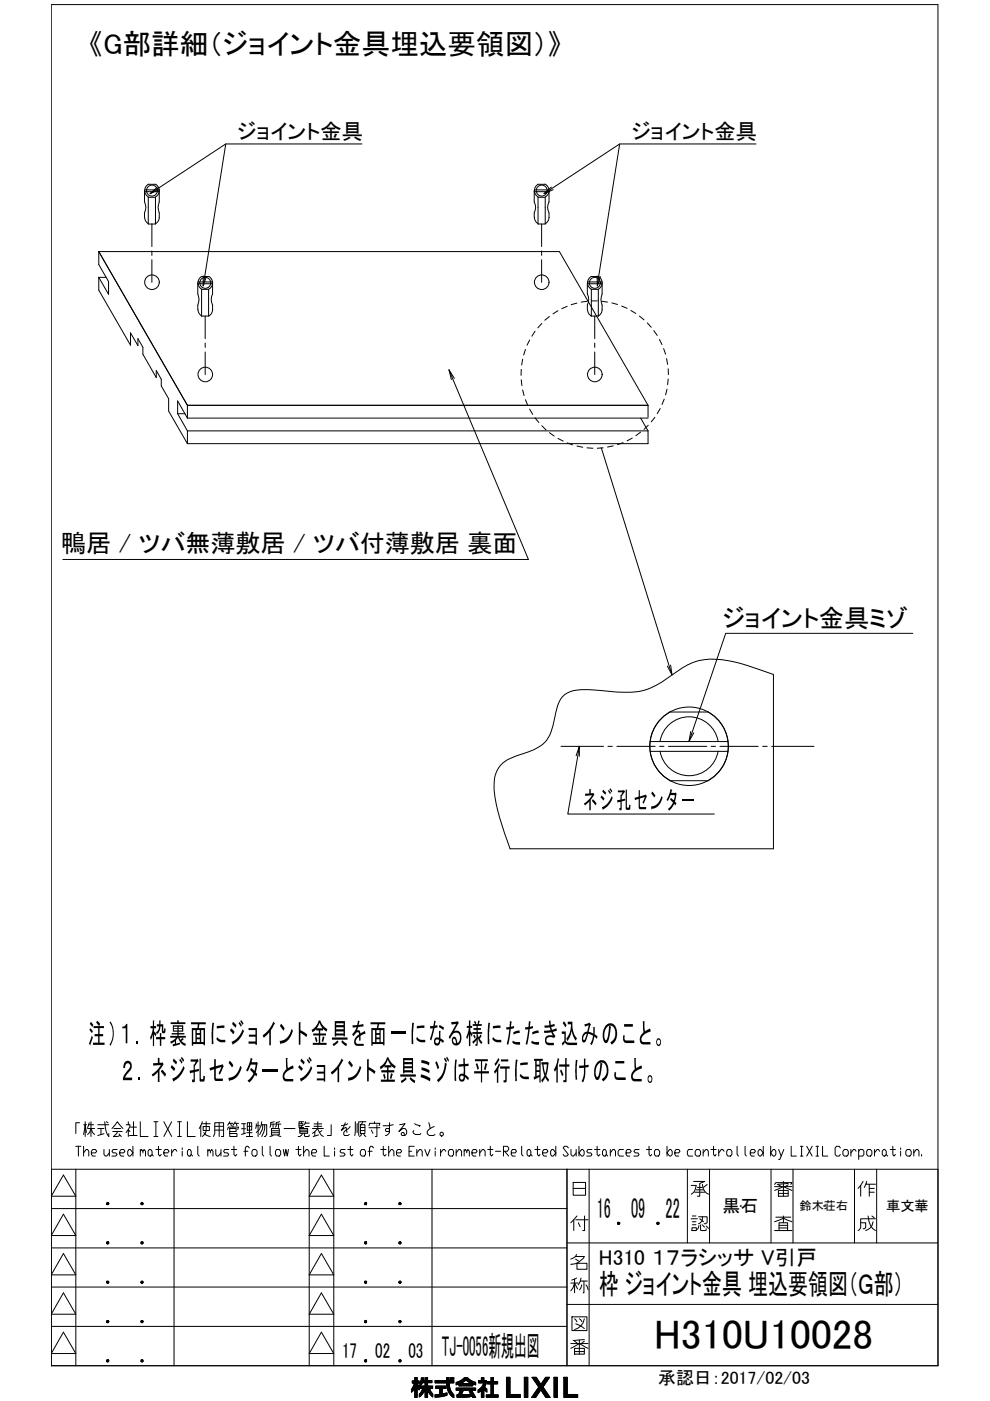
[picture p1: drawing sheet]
<svg xmlns="http://www.w3.org/2000/svg" width="210mm" height="297mm" viewBox="0 0 210 297" stroke-linecap="round" stroke-linejoin="round" font-family="sans-serif">
<defs><g id="words">
<text font-size="8.8" x="138.7" y="286">H310U10028</text>
<g font-size="6.1">
<text x="18.9" y="11.5">《G部詳細（ジョイント金具埋込要領図）》</text>
<text x="18.7" y="221.3">注）１．枠裏面に</text>
<text x="48.6" y="221.3">ジョイント金具</text>
<text x="74.5" y="221.3">を面一になる様にたたき込みのこと。</text>
<text x="23.4" y="229.1">２．ネジ孔センターと</text>
<text x="63.1" y="229.1">ジョイント</text>
<text x="80.4" y="229.1">金具ミゾは平行に取付けのこと。</text>
<text x="126.5" y="258.3">16</text>
<text x="133.8" y="258.3">09</text>
<text x="141.1" y="258.3">22</text>
<text x="127" y="274.4">枠 ジョイント金具 埋込要領図（Ｇ部）</text>
<text x="93.7" y="287.5">TJ-0056新規出図</text>
</g>
<g font-size="5.3">
<text x="12.9" y="117">鴨居 / ツバ無薄敷居 / ツバ付薄敷居 裏面</text>
<text x="153.2" y="132.9">ジョイント金具ミゾ</text>
<text x="123.6" y="171.5">ネジ孔センタ－</text>
</g>
<g font-size="4.5">
<text x="50.4" y="29.4">ジョイント金具</text>
<text x="133.9" y="29.4">ジョイント金具</text>
<text x="127" y="268.2">H310 １７ラシッサ V引戸</text>
<text x="72.5" y="288">17</text>
<text x="79.6" y="288">02</text>
<text x="86.6" y="288">03</text>
</g>
<g font-size="3.8">
<text x="153.2" y="257">黒石</text>
<text x="139.6" y="293.5">承認日：2017/02/03</text>
</g>
<text font-size="3" x="187.9" y="256.8">車文華</text>
<text font-size="2.6" x="169.5" y="256.6">鈴木荘右</text>
</g></defs>
<!-- layer: TOS_S1 -->
<g fill="none" stroke="#000" stroke-width=".21">
<path d="M31.4 39.1h1.6a1.55 1.55 0 0 1 0 2.7M31.5 39.1a1.55 1.55 0 0 0 0 2.7M114.1 39.1h1.5a1.55 1.55 0 0 1 0 2.7M114.1 39.1a1.55 1.55 0 0 0 0 2.7M20.9 53.3h97.7l18.8 32.6M20.9 53.3v2.8l2.1 3.6v2.7l-2.1-3.6M20.9 58.8v2.7l6.8 11.7v-2.6l1.5 2.7v-1.5l1.1 1.8v1.5l2.8 5v-1.5l1.1 1.8v1.4l1.6 2.7v2.7l3.9 6.9M20.9 58.8h1.6M20.9 53.3l18.8 32.6M30.6 40.4v2.4a2.43 2.43 0 0 1 0 2.3v1M30.7 46.1a1.55 1.55 0 0 0 .8 1.3M30.7 40.6h3.1"/>
<path d="M30.7 40.3h3.1M31.4 41.8h1.6v5.7h-1.6zM33.8 46.1a1.55 1.55 0 0 1-.8 1.3M33.8 40.4v2.4a2.79 2.79 0 0 0 0 2.3v1M41.9 60v2.3a2.89 2.89 0 0 1 0 2.4v1M41.9 59.8h3.1M42.7 58.6h1.5M42.8 58.6a1.55 1.55 0 0 0 0 2.7M44.3 58.6a1.55 1.55 0 0 1 0 2.7M45.1 60v2.3a2.52 2.52 0 0 0 0 2.4v1M113.3 40.4v2.4a2.43 2.43 0 0 1 0 2.3v1M113.3 40.6h3.1"/>
<path d="M113.3 40.3h3.1M113.3 46.1a1.55 1.55 0 0 0 .8 1.3M114.1 41.8h1.5v5.7h-1.5zM116.4 46.1a1.55 1.55 0 0 1-.8 1.3M116.4 40.4v2.4a2.43 2.43 0 0 0 0 2.3v1M124.5 60v2.3a2.52 2.52 0 0 1 0 2.4v1M124.6 59.8h3.1M127.7 60v2.3a2.89 2.89 0 0 0 0 2.4v1M41.9 60.2h3.1M42 65.6a1.55 1.55 0 0 0 .8 1.4M42.7 61.3h1.5v5.7h-1.5zM45.1 65.6a1.55 1.55 0 0 1-.8 1.4"/>
<path d="M124.6 60.2h3.1M124.6 65.6a1.55 1.55 0 0 0 .8 1.4M125.3 67h1.6M125.3 61.3h1.6M125.4 61.3a1.55 1.55 0 0 1 0-2.7h1.5a1.53 1.53 0 0 1 0 2.7M125.4 61.3v5.7M126.9 61.3v5.7M127.7 65.6a1.55 1.55 0 0 1-.8 1.4M37.7 87.7v-2.7l2 3.6M37.7 87.7l2 3.7M37.7 87.7h1.5M39.7 91.4h97.7"/>
<path d="M39.7 88.6h97.7M39.7 85.9h97.7M39.7 85.9v2.7M39.7 91.4v2.7M135.8 88.6l1.6 2.8M137.4 91.4v2.7h-97.7M137.4 85.9v2.6M119.2 147.7a5.5 5.5 0 0 1 4.2-1.5l4.3 .2a20.7 20.7 0 0 0 9.6-.3 31.1 31.1 0 0 0 7.4-4.5 12.6 12.6 0 0 1 9.7-1.5 48 48 0 0 1 9.6 2.9v37h-55.9l-1.1-3.4a28.7 28.7 0 0 1-2.2-10.9 5.4 5.4 0 0 1 3.3-4.9l1.2-.5a13.6 13.6 0 0 0 6.2-2.9l.4-.4a8.3 8.3 0 0 0 1.3-3.2 15.2 15.2 0 0 1 1.7-5.6zM137.8 157.2h16.6M137.8 159.3h16.6M139.9 157.2a6.2 6.2 0 0 1 6.2-5.2 6.2 6.2 0 0 1 6.2 5.2M139.9 159.3a6.2 6.2 0 0 0 6.2 5.2 6.2 6.2 0 0 0 6.2-5.2"/>
<path d="M150.1 150.9a8.3 8.3 0 0 1 4.3 7.3M150.1 151l-8-.1a8.3 8.3 0 0 0 0 14.6M154.4 158.2a8.3 8.3 0 0 1-4.3 7.3M142 165.5h8.1"/>
<circle cx="32.2" cy="59.8" r="1.55"/>
<circle cx="32.2" cy="40.4" r="1.16"/>
<circle cx="43.5" cy="60" r="1.16"/>
<circle cx="114.9" cy="59.8" r="1.55"/>
<circle cx="114.9" cy="40.4" r="1.16"/>
<circle cx="126.1" cy="60" r="1.16"/>
<circle cx="43.5" cy="79.4" r="1.55"/>
<circle cx="126.1" cy="79.4" r="1.55"/>
<circle cx="146.1" cy="158.2" r="8.3"/>
</g>
<!-- layer: TOS_K3 -->
<g fill="none" stroke="#000" stroke-width=".21">
<path d="M32.2 47.5v4.8M32.2 53.2v.9M32.2 55.1v4.8M114.8 47.5v4.8M114.8 53.2v.9M114.8 55.1v4.8M43.5 67v4.8M43.5 72.7v1M43.5 74.6v4.8M126.1 67v4.8M126.1 72.7v1M126.1 74.6v4.8"/>
<path d="M118.9 158.2h9.1M128.9 158.2h.9M130.8 158.2h8.1M139.9 158.2h.9M141.7 158.2h8.1M150.8 158.2h.9M152.6 158.2h8.2M161.7 158.2h1M163.6 158.2h9"/>
</g>
<!-- layer: 0 -->
<g fill="none" stroke="#000" stroke-width=".21">
<path d="M33.3 39.7l-1.5 1.4 1.9-.9M47.9 30.5l-4.8 30.1M76.7 30.5h-28.8l-16.1 10.6M116.9 39.7l-1.6 1.4 2-.9M131.4 30.5l-4.8 30.1M160.3 30.5h-28.9l-16.1 10.6M43.1 58.5v2.1l.7-2M126.6 58.5v2.1l.7-2M95.2 78.4l16.8 40.2h-98.7M96.3 80.2l-1.1-1.8 .5 2.1M127.5 95l15 48.1M193.5 134.3h-39.6l-7.8 22.9"/>
<path d="M122.8 158.2l-2.4 14.4h31.1M142.2 141l.3 2.1-1-1.9M146.5 155.1l-.4 2.1 1-1.8M122.2 160.2l.6-2v2.2"/>
</g>
<!-- layer: TOS_K2 -->
<g fill="none" stroke="#000" stroke-width=".21">
<path d="M110.5 78.3v1.3M110.8 76.2l-.2 1.2M111.4 74.1l-.4 1.2M112.3 72.1l-.6 1.1M113.4 70.2l-.6 1.1M114.9 68.6l-.9 .9M116.5 67.1l-1 .8M118.3 65.9l-1.1 .6M120.3 64.9l-1.2 .5M122.3 64.3l-1.2 .3M124.4 63.9l-1.2 .2M125.4 63.8h1.2"/>
<path d="M127.6 63.9l1.2 .2M129.7 64.2l1.2 .4M131.8 64.9l1.2 .5M133.8 65.8l1 .7M135.6 67l1 .8M137.2 68.5l.9 .9M138.6 70.1l.7 1M139.8 72l.6 1.1M140.7 73.9l.4 1.2M141.3 76l.2 1.3M141.7 78.2v1.2M110.5 80.5l.1 1.2"/>
<path d="M110.8 82.7l.3 1.2M111.4 84.8l.5 1.1M112.3 86.7l.6 1.1M113.4 88.6l.8 1M114.9 90.3l.9 .8M116.5 91.7l1 .8M118.3 93l1.1 .5M120.3 93.9l1.1 .4M122.3 94.6l1.3 .2M124.4 95h1.3M127.9 95h-1.3M130 94.5l-1.2 .3"/>
<path d="M132.1 93.9l-1.2 .4M134.1 92.9l-1.1 .6M135.8 91.6l-1 .8M137.4 90.2l-.8 .8M138.8 88.5l-.7 1M140 86.6l-.7 1.1M140.8 84.6l-.4 1.2M141.4 82.5l-.3 1.2M141.7 80.3l-.2 1.3"/>
</g>
<!-- layer: TOS_M1 -->
<g fill="#000">
<path d="M136.3 216.5l.4 .1 .1 2.1 1-.6 .2 .6-1.2 .5-.5 .5-.3 .5a.55 .55 0 0 0 .5 .7h1.4v.5h-1.6l-.4-.2-.2-.5v-.7l.4-.8a.76 .76 0 0 0 .2-1.1zM55.7 226.6h3.2v.5h-3.2zM60.6 224.3l.4 .1v1.7a.21 .21 0 0 0 .1 .4 .21 .21 0 0 0 .3-.2l.7-.4 .2 .6-1.4 .7-.5 .4-.1 .4a.54 .54 0 0 0 .5 .8h1.4v.5h-1.6l-.5-.3-.2-1 .5-1a1.05 1.05 0 0 0 .2-1.1zM77.8 224.6h.4v1.6l1.4 .9-.2 .6-1.2-.9v2.5h-.4zM134.5 224.3l.4 .1v1.8a.2 .2 0 0 0 .1 .2 .2 .2 0 0 0 .2-.1l.8-.4 .1 .6-1.4 .7-.4 .4-.1 .4a.54 .54 0 0 0 .5 .8h1.3v.5h-1.5l-.5-.3-.2-1 .5-1a1.05 1.05 0 0 0 .2-1.1z"/>
<path d="M46 219.9l.7 .5 1.1 .1v.5l-1.4-.1-.5-.6zM45 216.8l.4 .2-.2 1.5v2.9h-.3v-2.5zM46 217.6l1.6-.2v.5l-1.6 .2z"/>
<path d="M72.5 220.6l1.1 .7-.2 .5-1-.9zM70.4 220h3.3v.4h-3.3zM71.3 218.7v.4h1.5v-.4zM71.3 217.8v.4h1.5v-.4zM71 216.5h2.1v3.2h-.3v-.2h-1.5v.3h-.3zM71.3 217v.3h1.5v-.3zM70.5 221.3l.6-.2 .4-.5 .2 .3-1 .9z"/>
<path d="M130.3 227.3l.3 .1v.4a.46 .46 0 0 0 .4 .6h1.7v.6l-2.1-.1-.3-.6zM130.5 225h1.9v.5h-1.9z"/>
<path d="M132.2 219.5h.3l-.1 .7a.39 .39 0 0 0 .5 .4h1.6v.5h-1.8l-.3-.1-.3-.5zM132.3 217.1h1.9v.6h-1.9z"/>
<path d="M137.5 228.1a.57 .57 0 0 1 .7 0 .57 .57 0 0 1 .1 .7l-.1 .4a.49 .49 0 0 1-.6 .4 .49 .49 0 0 1-.3-.7zM137.7 228.3l-.2 .3a.38 .38 0 0 0 0 .5 .38 .38 0 0 0 .5 .1l.1-.5a.36 .36 0 0 0-.1-.4 .36 .36 0 0 0-.3 0z"/>
<path d="M139.3 220.3l.2-.2h.3l.2 .2 .2 .5-.2 .7a.52 .52 0 0 1-.7 .2 .52 .52 0 0 1-.2-.7zM139.4 220.5l-.1 .4a.36 .36 0 0 0 .1 .5 .36 .36 0 0 0 .5-.2l.1-.3a.35 .35 0 0 0-.1-.4 .35 .35 0 0 0-.5 0z"/>
</g>
<path d="M144.6 169.6h2.4" fill="none" stroke="#000" stroke-width=".42"/>
<!-- layer: TOS_WA -->
<g fill="none" stroke="#000" stroke-width=".21">
<path d="M10.9 1h188v288.6h-188zM16.9 238h-.8v2.3M17.8 238.5h.6M18.1 237.8v3.2M18.6 239.3h1.5M18.8 238.5h1M18.9 238l-.3 1.1M19.3 237.8v3.2M20.7 239.3h1.3M20.7 238.5h2.4M21.4 239.3v1.2M22.2 237.8a4.9 4.9 0 0 0 .9 3.2v-.7"/>
<path d="M22.5 237.8l.4 .2M23.7 239.3l1.2-1.5 1.2 1.5M23.9 239.9h2M24.2 239.3h1.4M24.9 239.9l-.1 .3-.7 .8h.8l.6-.3M26.7 238.5h.8v.3l-.8 1.3M27.2 237.8v.7M27.5 239.9l-.3-.4v1.5M27.7 239h1.2M28.3 237.8v2.9h-.8h1.6M29.7 237.8v3.2h1.7M32.6 237.8h.9"/>
<path d="M33 237.8v3.2M34.7 237.8l1.7 3.2M36.4 237.8l-1.7 3.2M37.7 237.8h.8M38 237.8v3.2M39.7 237.8v3.2h1.7M42.6 238.7l-.4 .6M42.9 237.8l-.3 .9v2.3M42.9 238.3h1.7M43.1 238.8h1.3v.9h-1.3zM43.7 237.8v1.9l-.2 .7-.6 .6M45.5 239.6h1.9"/>
<path d="M45.5 238.8h1.9M46.5 238v3M48.2 239.5l.2-.5h2.2l-.2 .5M48.5 238.2h.9M48.7 239.3h1.4v.6h-1.4zM48.7 237.8l-.5 .7M48.7 239.9v.4M48.9 238.2l.2 .5M49.4 238.7v.3M49.7 238.2h.9M49.9 237.8l-.5 .7M50.1 238.2l.1 .5"/>
<path d="M51.2 238.3h.9M51.2 239.3h.9M51.7 238.3v2.1M52.4 238h1v1.6h-1zM52.4 238.8h1M52.9 238v3M54.3 238.3v.4h.8M54.3 238.7l-.1 .6M54.7 237.8v3.2M55 239.5l-.7 .6M55.4 238.5h1.1v2l-.3 .5h-.2M55.5 237.8l-.4 1.5"/>
<path d="M55.7 238.5l-.1 1-.5 1M56.1 238.5l-.2 1.6-.4 .9M57.4 238.3h1M57.6 239.3h1.6v1.3h-1.6zM57.6 239.7h1.6M57.9 238.3v.8M58.2 237.8l-.8 .2v.7l-.2 .3M58.6 238.3h.9M59 238.3v.8M59.3 237.8l-.7 .2v.7l-.2 .3M60.2 239.3h2.4M63.4 238.3h.8v.4h-.8"/>
<path d="M63.6 239.3h1.6v1h-1.6zM63.6 239.6h1.6M63.6 239.9h1.6M63.9 237.8v.5M63.9 238.7v.4M64.4 237.8h-1v1.3h1M64.7 238.1l-.2 .4M64.7 238.8h.9M64.8 237.8l-.1 .3h.9M66.2 239.3h2.4M66.6 238.8h1.6M66.6 238.3h1.6"/>
<path d="M67.4 239.4l.7 1.2 .5 .4M67.4 237.8v1.5l-.7 .6M68.2 239.7l-.5 .4M70.2 238.5v2.2h-.8M73.2 238l-.8 1.7 1-.6 .2 1M73.7 238.3l-1.3 .4M74.2 238.8l-1.3 1.3v.4l.2 .2h.6l.4-.2M75.3 237.8l-.1 2.9M75.7 238.2v2M76.1 237.8v2.9M76.2 237.8h1.4M76.4 238.5h1v1.8h-1z"/>
<path d="M76.4 239.7h1M76.4 239.1h1M76.9 237.8l-.3 .7M78.2 238.7l.2-.5h2.1l-.1 .5M78.2 239.1h2.3M78.7 239.6l.4 .7M79.4 237.8v.4M79.9 238.5v2.5h-.3M82.6 238v1.7l-.2 .2h-.5l-.2-.2 .2-.4h.5l.2 .2v.6l-.4 .4-.5 .2M83.4 238.5l-1 .2h-1.2M84.7 238.5l1.2-.2-1.3 1.6 .8-.6h.5l.3 .4v.6l-.3 .4h-.7l-.1-.4 .1-.2h.4l.1 .6M87.7 239.7l-.1 .4 .5 .4h1l.1-.2"/>
<path d="M87.9 238.3l1.2 .4-.2 .1M90.9 238l.3 1.3M92.1 238.8a1.66 1.66 0 0 0-1.5 1.5l.4 .4h.9l.3-.2M10.9 247.9h188M10.9 256.2h109.3M13.4 249.1l2.7 4.5h-5.2zM13.4 257.4l2.7 4.6h-5.2zM16.1 247.9v41.7M16.1 243h1.1M16.6 243v2.1M17.7 244.4l.6-.7h.3l.2 .4v1M17.7 243v2.1"/>
<path d="M18.3 240.1l-.2-1.6-.4 2M18.6 240.5l.4-.4 .3-.8 .3 .8 .5 .4M19.4 244.4h.8l.3-.3-.3-.4h-.5l-.3 .4v.7l.3 .3h.5M22 243.7v1.1l.3 .3h.3l.6-.7M22 240.4l-1.3 .3M23.2 243.7v1.4M24.8 243.7h-.8l-.3 .4 .3 .3h.5l.3 .4-.3 .3h-.8M25.3 240.4l.4 .6M25.4 244.4h.8l.3-.3-.3-.4h-.5l-.3 .4v.7l.3 .3h.5M27.3 243.7h.3l.6 .7-.6 .7h-.3l-.2-.3v-.7zM28.2 243v2.1M29.7 244.1l.3-.4 .3 .4v.3"/>
<path d="M29.7 243.7v1.4M30.3 244.1l.3-.4 .2 .4v1M31.7 243.7h.2l.3 .4v.7l-.3 .3h-.2l-.3-.3v-.7zM32.2 244.8l.3 .3M32.6 241h.9M33 243.7h1.2M33.6 243v1.8l.3 .3 .3-.3M34.7 244.4h.8l.3-.3-.3-.4h-.5l-.3 .4v.7l.3 .3h.5M36.4 243.7v1.4M36.9 247.9v41.7M37.5 244.1l-.3-.4h-.3l-.5 .7M37.7 241h.8"/>
<path d="M38.6 243.4v.3M38.6 244.1v1M40 243.7h.3l.2 .4v.7l-.2 .3h-.3l-.3-.3v-.7zM40.5 244.8l.3 .3M41.9 243v1.8l.3 .3M43.2 240.1a1.7 1.7 0 0 0 1.4 .9M44.1 244.1l.3-.4 .2 .4v.3M44.1 243.7v1.4M44.6 244.1l.3-.4 .3 .4v1M45.2 241l.3-.6v-2.4h1.9v3h-.5M45.7 243.7v1.1l.3 .3h.3l.5-.7M46.8 243.7v1.4"/>
<path d="M48.5 243.7h-.8l-.3 .4 .3 .3h.5l.3 .4-.3 .3h-.8M48.7 240.3h1.5v.7h-1.5zM49.1 243.7h1.1M49.6 243v1.8l.3 .3 .3-.3M51.7 244.1h.9M52.1 240.2l-.9 .3M52.2 241h1.4M52.3 240.2h1.2M52.9 243.4l-.3-.4h-.3l-.3 .4v1.7M53.7 243.7h.5l.3 .4v.7l-.3 .3h-.5l-.3-.3v-.7zM55.6 243v1.8l.3 .3M57.3 243v1.8l.3 .3"/>
<path d="M57.6 240.2h1.6M57.9 240.7l-.7 .3M58.7 243.7h.5l.3 .4v.7l-.3 .3h-.5l-.3-.3v-.7zM58.9 240.7l.6 .3M60.1 243.7l.3 1.4 .2-1.4 .3 1.4 .3-1.4M62.7 243.7h1.1M63.3 243v1.8l.3 .3 .2-.3M64.1 240.3a.73 .73 0 0 1-.9 .7M64.4 244.4l.6-.7h.2l.3 .4v1M64.4 243v2.1M64.5 240.3v.5l.2 .2h.7l.2-.4M65.6 247.9v41.7"/>
<path d="M66.1 244.4h.8l.3-.3-.3-.4h-.6l-.2 .4v.7l.2 .3h.6M66.2 240.3l.5-.4v.9M67.5 240.6l-1.1 .4M68.1 257.4l2.7 4.6h-5.2zM68.1 249.1l2.7 4.5h-5.2zM68.7 243v2.1h1.1M70.8 247.9v41.7M70.9 243.4v.3M70.9 244.1v1M73.2 243.7h-.9l-.2 .4 .2 .3h.6l.3 .4-.3 .3h-.8M73.7 243.7h1.1M74.3 243v1.8l.3 .3 .2-.3"/>
<path d="M76.7 240.3l-.2 .4-.3 .3M76.7 243.7h.5l.3 .4v.7l-.3 .3h-.5l-.3-.3v-.7zM77.1 240.3l.5 .7M78 244.1h.9M79.2 243.4l-.3-.4h-.3l-.3 .4v1.7M80.7 243.7h1.2M81.3 243v1.8l.3 .3 .3-.3M82.4 244.4l.6-.7h.2l.3 .4v1M82.4 243v2.1M84.1 244.4h.8l.3-.3-.3-.4h-.5l-.3 .4v.7l.3 .3h.5M86.7 244.1h.6M87.8 243h-1.1v2.1h1.1"/>
<path d="M88.4 244.4l.6-.7h.2l.3 .4v1M88.4 243.7v1.4M90.1 243.7l.5 1.4 .6-1.4M91.6 247.9v41.7M92.3 243.4v.3M92.3 244.1v1M93.4 243.7v1.4M94.5 244.1l-.3-.4h-.2l-.6 .7M95.4 243.7h.5l.3 .4v.7l-.3 .3h-.5l-.3-.3v-.7zM96.7 244.4l.6-.7h.3l.3 .4v1M96.7 243.7v1.4M98.4 244.1l.3-.4 .3 .4v.3"/>
<path d="M98.4 243.7v1.4M99 244.1l.2-.4 .3 .4v1M100.1 244.4h.8l.3-.3-.3-.4h-.5l-.3 .4v.7l.3 .3h.5M101.7 244.4l.6-.7h.3l.3 .4v1M101.7 243.7v1.4M103.4 243.7h1.1M104 243v1.8l.2 .3 .3-.3M105.1 244.1h1.1M106.8 244.1h.8l.3-.4v-.3l-.3-.4h-.8v2.1M107 244.1l.9 1M108.4 244.4h.8l.3-.3-.3-.4h-.5l-.3 .4v.7l.3 .3h.5M110.6 243v1.8l.3 .3"/>
<path d="M112 243.7h.3l.3 .4v.7l-.3 .3h-.3l-.3-.3v-.7zM112.6 244.8l.2 .3M113.4 243.7h1.1M113.9 243v1.8l.3 .3 .3-.3M115 244.4h.9l.3-.3-.3-.4h-.6l-.3 .4v.7l.3 .3h.6M117 243.7h.3l.5 .7-.5 .7h-.3l-.3-.3v-.7zM117.8 243v2.1M120.2 247.9v41.7M120.5 243.4l-.3-.4h-.5l-.3 .4 1.1 1.4-.3 .3h-.5l-.3-.3M121.1 243.7v1.1l.3 .3h.2l.6-.7M121.5 250.7h2.6v2.7h-2.6zM121.5 252h2.6"/>
<path d="M121.7 258.6l-.7 .6M122.1 258.6h2.6M122.2 243.7v1.4M122.3 257.8l-.6 .8v2.3M122.6 259.2l.4 .9M122.8 243v2.1M123.3 243.7h.3l.3 .4v.7l-.3 .3h-.3l-.5-.7zM123.9 257.8v3.1h-.3M124.9 247.9v41.7M125.5 243.7h-.8l-.3 .4 .3 .3h.6l.2 .4-.2 .3h-.9M126.1 243.7h1.1M126.6 243v1.8l.3 .3 .3-.3"/>
<path d="M128 243.7h.3l.3 .4v.7l-.3 .3h-.3l-.3-.3v-.7zM128.6 244.8l.2 .3M129.4 244.4l.5-.7h.3l.3 .4v1M129.4 243.7v1.4M132.2 243.7h-.9l-.3 .4v.7l.3 .3h.9M132.7 244.4h.8l.3-.3-.3-.4h-.5l-.3 .4v.7l.3 .3h.5M135.5 243.7h-.8l-.3 .4 .3 .3h.5l.3 .4-.3 .3h-.8M137.1 243.7h1.1M137.6 243v1.8l.3 .3 .3-.3M139 243.7h.6l.3 .4v.7l-.3 .3h-.6l-.2-.3v-.7zM141.4 243v2.1M142 243.7h.2l.3 .4v.7l-.3 .3h-.2l-.6-.7z"/>
<path d="M143.1 244.4h.8l.3-.3-.3-.4h-.6l-.2 .4v.7l.2 .3h.6M145.7 247.9v15.6M146.5 251.3h1.1a2.01 2.01 0 0 1-1.1 1.9M146.5 258.4h1.4M146.8 259.7h.8M146.8 259h.8M146.8 257.8h.8M146.8 243.7h-.8l-.3 .4v.7l.3 .3h.8M147.1 250.5h2.3l-1 .4v2.7h-.5M147.3 252.8h2.1M147.6 252.3h1.6M147.7 243.7h.5l.3 .4v.7l-.3 .3h-.5l-.3-.3v-.7z"/>
<path d="M147.9 251.8h1M148.1 258h1.8v1.2l-.6 .3M148.2 259.8l-.3 .8M148.4 258.4l.8 .6M148.5 259.7v1.1l1 .1 .2-.1v-.3M148.9 259.7l.5 .5M148.9 251.1a2.26 2.26 0 0 0 1.3 2.1M148.9 258l-.1 1-.7 .5M149.1 244.4l.5-.7h.3l.3 .4v1M149.1 243.7v1.4M149.7 259.9l.5 .5M149.9 251.1l-.7 .7"/>
<path d="M150.4 247.9v15.6M150.7 243.7h1.1M151.3 243v1.8l.3 .3 .2-.3M152.4 243.7v1.4M153.5 244.1l-.3-.4h-.3l-.5 .7M154.3 243.7h.6l.3 .4v.7l-.3 .3h-.6l-.2-.3v-.7zM156.3 243v1.8l.3 .3M157 255.7h.1M158 243v1.8l.2 .3M159.1 244.4h.8l.3-.3-.3-.4h-.6l-.2 .4v.7l.2 .3h.6M161 243.7h.3l.5 .7-.5 .7h-.3l-.3-.3v-.7zM161.8 243v2.1"/>
<path d="M163.4 243v2.1M163.5 247.9v15.6M163.9 243.7h.3l.3 .4v.7l-.3 .3h-.3l-.5-.7zM164.2 251.1l.3-.4h3.4l-.2 .4M164.2 252.4l1.9-.8 1.8 .8M164.2 259l1.9-.7 1.8 .7M164.2 251.6h3.7M164.5 258.1h3.2M165 252.4h2.1v1.2h-2.1zM165 253h2.1M165 251.2l.6 .3M165.1 243.7l.5 1.4"/>
<path d="M165.2 259.8h1.8M166.1 250.5v.2M166.1 251v1.3M166.1 252.4v1.2M166.1 257.8v1.4M166.2 243.7l-.9 2.1h-.2M167.1 250.9l-2.3 .2M167.1 251.2l-.5 .3M167.8 243v2.1h1.1M168.1 247.9v15.6M169.7 243h.6M169.7 245.1h.6"/>
<path d="M170 243v2.1M171.1 243l1.1 2.1M172.2 243l-1.1 2.1M173 243h.6M173 245.1h.6M173.3 243v2.1M174.4 243v2.1h1.1M174.7 255.7h.1M178.2 243.4l-.3-.4h-.5l-.3 .4v1.4l.3 .3h.5l.3-.3M179 243.7h.6l.3 .4v.7l-.3 .3h-.6l-.3-.3v-.7zM180.4 243.7v1.4M181.2 247.9v15.6"/>
<path d="M181.5 244.1l-.2-.4h-.3l-.6 .7M182.1 244.1l.3-.4h.5l.3 .4v.7l-.3 .3h-.8M182.1 243.7v2.1M182.5 259.2h1v1.1l-.5 .2M182.5 251.3l-.6 .7M183 250.5l-.5 .8v2.3M183.6 251.1l-.4 .7M183.8 250.5l-.2 .6h2M184 243.7h.6l.3 .4v.7l-.3 .3h-.6l-.2-.3v-.7zM184.1 257.8a3.4 3.4 0 0 0 1.5 3.1M184.3 252h1.1M184.3 252.8h1.1"/>
<path d="M184.3 251.1v2.5M184.9 257.8l.5 .4M185.1 259a2.05 2.05 0 0 1-1.6 1.9M185.4 243.7v1.4M185.6 258.4h-3.1v1.9l-.3 .4-.3 .2M185.9 247.9v15.6M186.5 244.1l-.2-.4h-.3l-.6 .7M187.4 243.7h.2l.3 .4v.7l-.3 .3h-.2l-.3-.3v-.7zM187.9 244.8l.3 .3M188.8 243.7h1.1M189.3 243v1.8l.3 .3 .3-.3M191 243.4v.3"/>
<path d="M191 244.1v1M192.3 243.7h.6l.3 .4v.7l-.3 .3h-.6l-.2-.3v-.7zM192.4 255.7h.1M193.7 244.4l.6-.7h.3l.2 .4v1M193.7 243.7v1.4M195.4 244.8v.3M10.9 272.9h109.3M10.9 264.6h109.3M13.4 274.1l2.7 4.5h-5.2zM13.4 265.8l2.7 4.5h-5.2zM68.1 274.1l2.7 4.5h-5.2zM68.1 265.8l2.7 4.5h-5.2z"/>
<path d="M120.2 276.6h78.7M120.2 263.5h78.7M121 268.1h.3M121 272h1.6M121.3 279.2h3.1v2.9h-3.1zM121.8 279.6l.5 .6M121.8 271.2v2.9M122 266.4h1.9a3.3 3.3 0 0 1-2.7 1.7M122 267l.7 .4M122.2 266l-.2 .4-1 .6M122.2 271l-1 .4M122.3 267.8h2.1v1.3h-2.1z"/>
<path d="M122.5 273.3l-.7-1.3-.3 1.1-.5 .6M122.8 279.6l.6 .6M123 271.6h1.5M123.2 271l-.2 .6-.4 .8M123.3 272.4l-.4 1.1M123.8 271.6v2.5h-.2M123.9 279.6a2.81 2.81 0 0 1-2.1 2.3M124.2 272.4l.5 1.1M146.7 260.3h.9v.6h-.9zM164.2 260.9h3.7M165.2 260.9v-1.7h1.8v1.7M165.2 260.4h1.8"/>
<path d="M10.9 281.2h109.3M13.4 282.4l2.7 4.6h-5.2zM68.1 282.4l2.7 4.6h-5.2zM87.4 294.4v.7M87.4 292.8v.4M87.4 294.3v.7M87.5 292.8v.4M87.5 294.1v.8M87.6 292.8v.4M87.6 294v.8M87.7 292.8v.4M87.7 293.8v.9"/>
<path d="M87.8 292.8v.4M87.8 293.5v1.1M87.9 292.8v1.6M87.9 292.1h.6v.7h.4v.4h-.4l.4 .8v.7l-.4-.5v2.1h-.6v-1.9l-.7 .8v-.7l.7-1.2-.5-.1v-.4h.5zM88 292.1v4.2M88.1 292.1v4.2M88.2 292.1v4.2M88.3 292.1v4.2M88.4 292.1v4.2M88.5 292.8v.4M88.5 293.5v.8M88.6 292.8v.4"/>
<path d="M88.6 293.6v.8M88.7 292.8v.4M88.7 293.8v.7M88.8 292.8v.4M88.8 293.9v.7M89 295.5v.7M89.1 293.1v.7M89.1 293.9v.5M89.1 295.4v.7M89.2 292.9v.8M89.2 293.9v.5M89.2 295.3v.7"/>
<path d="M89.3 292.7v.9M89.3 293.9v.5M89.3 295.1v.8M89.3 292.1h.5v.6h.3v-.6h.6v.6h.9v.5h-.9v.7h1v.5h-.6l.7 1.2v.6l-.5-.5-.6-1v1.6h-.6v-1.6l-.5 .8-.7 .7v-.6l.7-1.2h-.6v-.5h1.1v-.7h-.5l-.6 .6v-.6l.3-.7zM89.4 292.1v1.4M89.4 293.9v.5M89.4 295v.8M89.4 292.1v1.3M89.4 294.9v.8M89.5 292.1v1.2M89.5 293.9v.5M89.5 294.7v.9"/>
<path d="M89.6 292.1v1.1M89.6 293.9v.5M89.6 294.5v1M89.7 292.1v1.1M89.7 293.9v1.5M89.8 292.1v.4M89.8 292.7v.5M89.8 293.9v1.3M89.9 292.7v.5M89.9 293.9v1.2M90 292.7v.5M90 293.9v1"/>
<path d="M90.1 292.7v.5M90.1 293.9v.8M90.2 292.1v4.2M90.4 292.1v4.2M90.5 292.1v4.2M90.6 292.1v4.2M90.7 292.7v.5M90.7 293.9v.9M90.8 292.7v.5M90.8 293.9v1.1M90.9 292.7v.5M90.9 293.9v1.3"/>
<path d="M91 292.7v.5M91 293.9v1.5M91.1 292.7v.5M91.1 293.9v1.6M91.2 292.7v.5M91.2 293.9v.5M91.2 294.6v1M91.3 292.7v.5M91.3 293.9v.5M91.3 294.8v.9M91.3 295v.8M91.4 292.7v.5"/>
<path d="M91.4 293.9v.5M91.4 295.1v.8M91.6 292.7v.5M91.6 293.9v.5M91.6 295.3v.7M91.6 295.4v.7M91.7 293.9v.5M91.7 295.5v.7M92.2 292.7h2.5v-.6h.5v.6h1.1v.5h-1.1l.3 1.4 .8 1.1v.6l-.6-.3a3.5 3.5 0 0 1-1-2.8h-2.5zM92.3 292.7v.5M92.3 295.7v.5M92.4 293.9h2.2v.5h-.8v1.1l1-.2v.5l-1.3 .3-1.3 .1v-.5l1-.1v-1.2h-.8z"/>
<path d="M92.4 292.7v.5M92.4 295.7v.5M92.4 293.9v.5M92.5 292.7v.5M92.5 293.9v.5M92.5 295.7v.5M92.6 292.7v.5M92.6 293.9v.5M92.6 295.7v.5M92.7 292.7v.5M92.7 293.9v.5M92.7 295.7v.5"/>
<path d="M92.8 292.7v.5M92.8 293.9v.5M92.8 295.7v.5M92.9 292.7v.5M92.9 293.9v.5M92.9 295.7v.5M93 292.7v.5M93 293.9v.5M93 295.7v.5M93.1 292.7v.5M93.1 293.9v.5M93.1 295.7v.5"/>
<path d="M93.2 292.7v.5M93.2 293.9v.5M93.2 295.6v.6M93.2 293.9v2.2M93.4 292.7v.5M93.4 293.9v2.2M93.5 292.7v.5M93.5 293.9v2.2M93.6 292.7v.5M93.6 293.9v2.2M93.7 292.7v.5M93.7 293.9v2.2"/>
<path d="M93.8 292.7v.5M93.8 293.9v.5M93.8 295.5v.6M93.9 292.7v.5M93.9 293.9v.5M93.9 295.5v.5M94 292.7v.5M94 293.9v.5M94 295.5v.5M94.1 292.7v.5M94.1 293.9v.5M94.1 295.5v.5"/>
<path d="M94.2 292.7v.5M94.2 293.9v.5M94.2 295.4v.6M94.3 292.7v.5M94.3 293.9v.5M94.3 295.4v.6M94.4 292.7v.5M94.4 293.9v.5M94.4 295.4v.5M94.6 292.7v.5M94.6 293.9v.5M94.6 295.4v.5"/>
<path d="M94.7 292.1v1.7M94.7 295.3v.5M94.8 292.1v2.2M94.9 292.1v2.5M95 292.1v2.8M95.1 292.1v3M95.2 292.1v3.2M95.3 292.7v.5M95.3 293.5v1.9M95.4 292.7v.5M95.4 294.2v1.4M95.4 294.5v1.2"/>
<path d="M95.5 292.1h.8v.4h-.8zM95.5 292.1v.4M95.5 292.7v.5M95.5 294.7v1.1M95.6 292.1v.4M95.6 292.7v.5M95.6 294.9v1M95.7 292.1v.4M95.7 292.7v.5M95.7 295.1v.9M95.8 292.1v.4M95.8 292.7v.5"/>
<path d="M95.8 295.2v.9M95.9 292.1v.4M95.9 292.7v.5M95.9 295.4v.7M96 292.1v.4M96 292.7v.5M96 295.5v.7M96.1 292.1v.4M96.1 292.7v.5M96.1 295.6v.6M96.2 292.1v.4M96.2 292.7v.5"/>
<path d="M96.2 295.7v.6M96.7 293.1l1.1-.4 .7-.6h.6l.7 .6 1.1 .4v.5l-.6-.1v.3h-3v-.3l-.6 .1zM96.7 294.3h4.2v.5h-2.7l-.3 .9h1.6l.3-.2-.3-.5h.6l.8 1.3h-.7l-.1-.3-1.3 .2h-2v-.5h.4l.4-.9h-.9zM96.7 293.1v.5M96.7 294.3v.5M96.8 293.1v.5M96.8 294.3v.5M96.9 293v.6M96.9 294.3v.5M96.9 295.7v.5M97 293v.5M97 294.3v.5"/>
<path d="M97 295.7v.5M97.1 293v.5M97.1 294.3v.5M97.1 295.7v.5M97.2 292.9v.6M97.2 294.3v.5M97.2 295.7v.5M97.3 292.9v.6M97.3 294.3v.5M97.3 295.5v.7M97.4 292.9v.9M97.4 294.3v.5"/>
<path d="M97.4 295.3v.9M97.5 292.8v1M97.5 294.3v.5M97.5 295.1v1.1M97.6 292.8v1M97.6 294.3v.5M97.6 294.9v1.3M97.6 293.3l1.2-.7 1.2 .7zM97.6 292.7v1.1M97.6 294.3v1.9M97.7 292.7v1.1M97.7 294.3v1.9"/>
<path d="M97.8 292.7v.5M97.8 293.3v.5M97.8 294.3v1.9M97.9 292.6v.6M97.9 293.3v.5M97.9 294.3v1.2M97.9 295.7v.5M98 292.5v.7M98 293.3v.5M98 294.3v1M98 295.7v.5M98.1 292.4v.7"/>
<path d="M98.1 293.3v.5M98.1 294.3v.8M98.1 295.7v.5M98.2 292.4v.6M98.2 293.3v.5M98.2 294.3v.6M98.2 295.7v.5M98.3 292.3v.7M98.3 293.3v.5M98.3 294.3v.5M98.3 295.7v.5M98.4 292.2v.7"/>
<path d="M98.4 293.3v.5M98.4 294.3v.5M98.4 295.7v.5M98.5 292.1v.8M98.5 293.3v.5M98.5 294.3v.5M98.5 295.7v.5M98.5 292.1v.7M98.7 292.1v.6M98.7 293.3v.5M98.7 294.3v.5M98.7 295.7v.5"/>
<path d="M98.7 292.1v.5M98.8 292.1v.5M98.8 293.3v.5M98.8 294.3v.5M98.8 295.7v.5M98.9 292.1v.6M98.9 293.3v.5M98.9 294.3v.5M98.9 295.7v.5M99 292.1v.7M99 293.3v.5M99 294.3v.5"/>
<path d="M99 295.7v.5M99.1 292.1v.7M99.1 293.3v.5M99.1 294.3v.5M99.1 295.7v.5M99.2 292.1v.8M99.2 293.3v.5M99.2 294.3v.5M99.2 295.7v.5M99.3 292.2v.8M99.3 293.3v.5M99.3 294.3v.5"/>
<path d="M99.3 295.7v.5M99.4 292.4v.6M99.4 293.3v.5M99.4 294.3v.5M99.4 295.7v.5M99.5 292.4v.7M99.5 293.3v.5M99.5 294.3v.5M99.5 295.7v.5M99.6 292.5v.7M99.6 293.3v.5M99.6 294.3v.5"/>
<path d="M99.6 295v.1M99.6 295.6v.6M99.6 292.6v.6M99.6 295v.3M99.6 295.6v.5M99.7 292.6v.6M99.7 293.3v.5M99.7 294.3v.5M99.7 295v.4M99.7 295.6v.5M99.9 292.7v1.1M99.9 294.3v.5"/>
<path d="M99.9 295v1.1M99.9 295v1M100 292.8v1M100 294.3v.5M100 295v1M100.1 292.8v1M100.1 294.3v.5M100.1 295v1.1M100.2 292.9v.9M100.2 294.3v.5M100.2 295.1v1.1M100.3 292.9v.6"/>
<path d="M100.3 294.3v.5M100.3 295.3v1M100.4 292.9v.6M100.4 294.3v.5M100.4 295.4v.9M100.5 293v.5M100.5 294.3v.5M100.5 295.6v.7M100.6 293v.5M100.6 294.3v.5M100.6 295.8v.5M100.7 293v.6"/>
<path d="M100.7 294.3v.5M100.7 296v.3M100.7 293.1v.5M100.7 296.1v.2M100.8 293.1v.5M100.8 294.3v.5M100.8 296.2v.1M101.4 294.7v.6M101.5 292.7v.5M101.5 294.6v.6M101.7 292.7v.5M101.7 294.5v.6"/>
<path d="M101.8 292.7v.5M101.8 294.4v.7M101.8 294.3v.7M101.9 292.7v.5M101.9 294.3v.6M102 292.7v.5M102 294.2v.7M102.1 292.1h.5v.6h.6l-.1 .7-.4 .7 .5 .4v.6l-.6-.5v1.7h-.5v-1.4l-.7 .4v-.6a2.37 2.37 0 0 0 1.2-1.5h-1.1v-.5h.6zM102.1 292.1v1.1M102.1 294.1v2.2M102.2 292.1v1.1M102.2 294v2.3"/>
<path d="M102.3 292.1v1.1M102.3 293.8v2.5M102.4 292.1v1.1M102.4 293.7v2.6M102.5 292.1v1.1M102.5 293.5v2.8M102.6 292.1v4.2M102.6 292.7v2M102.7 292.7v2.1M102.9 292.7v1.2M102.9 294.2v.7M102.9 292.7v1"/>
<path d="M102.9 294.3v.6M103 292.7v.8M103 294.3v.7M103.1 292.7v.5M103.1 294.4v.7M103.1 295.7v.5M103.2 294.5v.6M103.2 295.7v.5M103.3 295.7v.5M103.4 292.9v.5M103.4 295.7v.5M103.5 292.9v.5"/>
<path d="M103.5 295.7v.5M103.6 292.9v.5M103.6 295.7v.5M103.7 292.9v.5M103.7 295.7v.5M103.8 292.9v.5M103.8 295.7v.5M103.9 292.9v.5M103.9 295.7v.5M104 292.9v.5M104 295.7v.5M104.1 292.1h.5v.8h.9v.5h-.9v2.3h1v.5h-2.5v-.5h1v-2.3h-.8v-.5h.8z"/>
<path d="M104.1 292.1v4.1M104.2 292.1v4.1M104.3 292.1v4.1M104.4 292.1v4.1M104.5 292.1v4.1M104.7 292.9v.5M104.7 295.7v.5M104.8 292.9v.5M104.8 295.7v.5M104.9 292.9v.5M104.9 295.7v.5M105 292.9v.5"/>
<path d="M105 295.7v.5M105.1 292.9v.5M105.1 295.7v.5M105.2 292.9v.5M105.2 295.7v.5M105.3 292.9v.5M105.3 295.7v.5M105.4 292.9v.5M105.4 295.7v.5M105.5 292.9v.5M105.5 295.7v.5M105.6 295.7v.5"/>
<path d="M107.4 292h.7v3.7h2.2v.6h-2.9zM107.4 292v4.3M107.5 292v4.3M107.6 292v4.3M107.7 292v4.3M107.8 292v4.3M107.9 292v4.3M108 292v4.3M108.1 292v4.3M108.2 295.7v.6M108.3 295.7v.6M108.4 295.7v.6"/>
<path d="M108.5 295.7v.6M108.6 295.7v.6M108.7 295.7v.6M108.8 295.7v.6M108.9 295.7v.6M109 295.7v.6M109.1 295.7v.6M109.2 295.7v.6M109.3 295.7v.6M109.4 295.7v.6M109.5 295.7v.6M109.6 295.7v.6"/>
<path d="M109.7 295.7v.6M109.8 295.7v.6M110 295.7v.6M110.1 295.7v.6M110.2 295.7v.6M110.3 295.7v.6M111.2 292h.7v4.3h-.7zM111.2 292v4.3M111.3 292v4.3M111.4 292v4.3M111.5 292v4.3M111.6 292v4.3"/>
<path d="M111.7 292v4.3M111.8 292v4.3M111.9 292v4.3M112.8 296.2v.1M112.8 292h.9l1 1.5 1-1.5h.8l-1.4 2.1 1.6 2.2h-1l-1-1.6-1.1 1.6h-.9l1.5-2.2zM112.8 292v.1M112.8 296.1v.2M113 292v.2M113 296v.3M113.1 292v.4M113.1 295.8v.5M113.1 292v.5"/>
<path d="M113.1 295.7v.6M113.2 292v.6M113.2 295.5v.8M113.3 292v.8M113.3 295.4v.9M113.4 292v.9M113.4 295.3v1M113.5 292v1M113.5 295.1v1.2M113.6 292v1.2M113.6 295v1.2M113.7 292v1.3"/>
<path d="M113.7 294.9v1.2M113.8 292.1v1.3M113.8 294.7v1.3M113.9 292.3v1.2M113.9 294.6v1.3M113.9 292.4v1.3M113.9 294.5v1.2M114 292.6v1.2M114 294.3v1.3M114.2 292.7v1.3M114.2 294.2v1.2M114.2 292.8v2.5"/>
<path d="M114.3 293v2.1M114.4 293.1v1.9M114.5 293.2v1.7M114.6 293.4v1.4M114.7 293.5v1.2M114.8 293.4v1.5M114.9 293.2v1.8M115 293.1v2M115 292.9v2.4M115.1 292.8v1.2M115.1 294.1v1.3M115.2 292.7v1.2"/>
<path d="M115.2 294.3v1.3M115.3 292.6v1.2M115.3 294.4v1.3M115.4 292.4v1.2M115.4 294.5v1.3M115.5 292.3v1.2M115.5 294.6v1.4M115.6 292.1v1.3M115.6 294.8v1.3M115.7 292v1.2M115.7 294.9v1.3M115.8 292v1.1"/>
<path d="M115.8 295.1v1.2M115.9 292v1M115.9 295.2v1.1M116 292v.9M116 295.3v1M116.1 292v.7M116.1 295.4v.9M116.1 292v.6M116.1 295.6v.7M116.2 292v.4M116.2 295.7v.6M116.3 292v.3"/>
<path d="M116.3 295.9v.4M116.4 292v.2M116.4 296v.3M116.5 292v.1M116.5 296.1v.2M116.6 296.2v.1M117.5 292h.7v4.3h-.7zM117.5 292v4.3M117.6 292v4.3M117.7 292v4.3M117.8 292v4.3M117.9 292v4.3"/>
<path d="M118 292v4.3M118.1 292v4.3M119.5 292h.8v3.7h2.2v.6h-3zM119.6 292v4.3M119.7 292v4.3M119.8 292v4.3M119.9 292v4.3M120 292v4.3M120.1 292v4.3M120.2 292v4.3M120.3 292v4.3M120.3 295.7v.6"/>
<path d="M120.4 295.7v.6M120.5 295.7v.6M120.6 295.7v.6M120.7 295.7v.6M120.8 295.7v.6M120.9 295.7v.6M121 295.7v.6M121 285.9l1.8-1 1.9 1M121 284.9h3.7M121.1 295.7v.6M121.3 295.7v.6M121.4 295.7v.6"/>
<path d="M121.5 295.7v.6M121.6 295.7v.6M121.7 295.7v.6M121.8 295.7v.6M121.8 285.9h2.1v1.2h-2.1zM121.8 284.4l.5 .3M121.8 286.6h2.1M121.9 295.7v.6M122 295.7v.6M122.1 280.7l1 .4 .8 .6M122.1 295.7v.6M122.2 295.7v.6"/>
<path d="M122.3 295.7v.6M122.4 295.7v.6M122.8 284.1v1.7M122.8 285.9v1.2M123.9 284l-2.4 .2M123.9 284.4l-.5 .3"/>
<circle cx="93.6" cy="240.5" r=".4"/>
</g>
<g fill="#000" stroke="#000" stroke-width=".21">
<path d="M22.7 255.1l-.1 .1h.2zM22.6 255.2h.2l-.1 .2zM22.8 255.2l-.1 .2h.1z"/>
<path d="M22.8 255.2v.2h.2zM22.8 255.2h.3l-.1 .2z"/>
<path d="M23 255.1l-.2 .1h.3zM22.8 255l.2 .1-.2 .1zM22.7 255.1l.1 .1v-.2z"/>
<path d="M30 255.1l-.1 .1h.2zM29.9 255.2h.2l-.1 .2zM30.1 255.2l-.1 .2h.1z"/>
<path d="M30.1 255.2v.2h.2zM30.1 255.2h.2v.2z"/>
<path d="M30.3 255.1l-.2 .1h.2zM30.1 255l.2 .1-.2 .1zM30 255.1l.1 .1v-.2z"/>
<path d="M77.4 255.1l-.1 .1h.2zM77.3 255.2h.2l-.1 .2zM77.5 255.2l-.1 .2h.1z"/>
<path d="M77.5 255.2v.2h.2zM77.5 255.2h.2v.2z"/>
<path d="M77.7 255.1l-.2 .1h.2zM77.5 255l.2 .1-.2 .1zM77.4 255.1l.1 .1v-.2z"/>
<path d="M84.7 255.1l-.1 .1h.2zM84.6 255.2h.2l-.1 .2zM84.8 255.2l-.1 .2h.1z"/>
<path d="M84.8 255.2v.2h.1zM84.8 255.2h.2l-.1 .2z"/>
<path d="M84.9 255.1l-.1 .1h.2zM84.8 255l.1 .1-.1 .1zM84.7 255.1l.1 .1v-.2z"/>
<path d="M131 259.2v.1h.2zM131 259.3h.2l-.2 .2zM131 259.5h.2v-.2z"/>
<path d="M131.2 259.3v.2h.1zM131.2 259.3h.2l-.1 .2z"/>
<path d="M131.3 259.2l-.1 .1h.2zM131.2 259.2h.1l-.1 .1zM131 259.2l.2 .1v-.1z"/>
<path d="M139.3 259.2v.1h.2zM139.3 259.3h.2l-.2 .2zM139.3 259.5h.2v-.2z"/>
<path d="M139.5 259.3v.2h.1zM139.5 259.3h.2l-.1 .2z"/>
<path d="M139.6 259.2l-.1 .1h.2zM139.5 259.2h.1l-.1 .1zM139.3 259.2l.2 .1v-.1z"/>
<path d="M22.7 271.7l-.1 .2h.2zM22.6 271.9h.2l-.1 .1zM22.7 272l.1 .1v-.2z"/>
<path d="M22.7 263.4l-.1 .1h.2zM22.6 263.5h.2l-.1 .2zM22.7 263.7h.1v-.2z"/>
<path d="M22.8 271.9v.2l.2-.1zM22.8 271.9h.3l-.1 .1z"/>
<path d="M22.8 263.5v.2h.2zM22.8 263.5h.3l-.1 .2z"/>
<path d="M23 271.7l-.2 .2h.3zM22.8 271.7h.2l-.2 .2zM22.7 271.7l.1 .2v-.2z"/>
<path d="M23 263.4l-.2 .1h.3zM22.8 263.3l.2 .1-.2 .1zM22.7 263.4l.1 .1v-.2z"/>
<path d="M30 271.7l-.1 .2h.2zM29.9 271.9h.2l-.1 .1zM30 272l.1 .1v-.2z"/>
<path d="M30 263.4l-.1 .1h.2zM29.9 263.5h.2l-.1 .2zM30 263.7h.1v-.2z"/>
<path d="M30.1 271.9v.2l.2-.1zM30.1 271.9h.2v.1z"/>
<path d="M30.1 263.5v.2h.2zM30.1 263.5h.2v.2z"/>
<path d="M30.3 271.7l-.2 .2h.2zM30.1 271.7h.2l-.2 .2zM30 271.7l.1 .2v-.2z"/>
<path d="M30.3 263.4l-.2 .1h.2zM30.1 263.3l.2 .1-.2 .1zM30 263.4l.1 .1v-.2z"/>
<path d="M77.4 263.4l-.1 .1h.2zM77.3 263.5h.2l-.1 .2zM77.4 263.7h.1v-.2z"/>
<path d="M77.4 271.7l-.1 .2h.2zM77.3 271.9h.2l-.1 .1zM77.4 272l.1 .1v-.2z"/>
<path d="M77.5 263.5v.2h.2zM77.5 263.5h.2v.2z"/>
<path d="M77.5 271.9v.2l.2-.1zM77.5 271.9h.2v.1z"/>
<path d="M77.7 263.4l-.2 .1h.2zM77.5 263.3l.2 .1-.2 .1zM77.4 263.4l.1 .1v-.2z"/>
<path d="M77.7 271.7l-.2 .2h.2zM77.5 271.7h.2l-.2 .2zM77.4 271.7l.1 .2v-.2z"/>
<path d="M84.7 271.7l-.1 .2h.2zM84.6 271.9h.2l-.1 .1zM84.7 272l.1 .1v-.2z"/>
<path d="M84.7 263.4l-.1 .1h.2zM84.6 263.5h.2l-.1 .2zM84.7 263.7h.1v-.2z"/>
<path d="M84.8 271.9v.2l.1-.1zM84.8 271.9h.2l-.1 .1z"/>
<path d="M84.8 263.5v.2h.1zM84.8 263.5h.2l-.1 .2z"/>
<path d="M84.9 271.7l-.1 .2h.2zM84.8 271.7h.1l-.1 .2zM84.7 271.7l.1 .2v-.2z"/>
<path d="M84.9 263.4l-.1 .1h.2zM84.8 263.3l.1 .1-.1 .1zM84.7 263.4l.1 .1v-.2z"/>
<path d="M22.7 288.4l-.1 .1h.2zM22.6 288.5h.2l-.1 .2zM22.7 288.7l.1 .1v-.3z"/>
<path d="M22.7 280l-.1 .2h.2zM22.6 280.2h.2l-.1 .1zM22.7 280.3l.1 .1v-.2z"/>
<path d="M22.8 288.5v.3l.2-.1zM22.8 288.5h.3l-.1 .2z"/>
<path d="M22.8 280.2v.2l.2-.1zM22.8 280.2h.3l-.1 .1z"/>
<path d="M23 288.4l-.2 .1h.3zM22.8 288.3l.2 .1-.2 .1zM22.7 288.4l.1 .1v-.2z"/>
<path d="M23 280l-.2 .2h.3zM22.8 280h.2l-.2 .2zM22.7 280l.1 .2v-.2z"/>
<path d="M30 288.4l-.1 .1h.2zM29.9 288.5h.2l-.1 .2zM30 288.7l.1 .1v-.3z"/>
<path d="M30 280l-.1 .2h.2zM29.9 280.2h.2l-.1 .1zM30 280.3l.1 .1v-.2z"/>
<path d="M30.1 288.5v.3l.2-.1zM30.1 288.5h.2v.2z"/>
<path d="M30.1 280.2v.2l.2-.1zM30.1 280.2h.2v.1z"/>
<path d="M30.3 288.4l-.2 .1h.2zM30.1 288.3l.2 .1-.2 .1zM30 288.4l.1 .1v-.2z"/>
<path d="M30.3 280l-.2 .2h.2zM30.1 280h.2l-.2 .2zM30 280l.1 .2v-.2z"/>
<path d="M77.4 288.4l-.1 .1h.2zM77.3 288.5h.2l-.1 .2zM77.4 288.7l.1 .1v-.3z"/>
<path d="M77.4 280l-.1 .2h.2zM77.3 280.2h.2l-.1 .1zM77.4 280.3l.1 .1v-.2z"/>
<path d="M77.5 288.5v.3l.2-.1zM77.5 288.5h.2v.2z"/>
<path d="M77.5 280.2v.2l.2-.1zM77.5 280.2h.2v.1z"/>
<path d="M77.7 288.4l-.2 .1h.2zM77.5 288.3l.2 .1-.2 .1zM77.4 288.4l.1 .1v-.2z"/>
<path d="M77.7 280l-.2 .2h.2zM77.5 280h.2l-.2 .2zM77.4 280l.1 .2v-.2z"/>
<path d="M84.7 288.4l-.1 .1h.2zM84.6 288.5h.2l-.1 .2zM84.7 288.7l.1 .1v-.3z"/>
<path d="M84.7 280l-.1 .2h.2zM84.6 280.2h.2l-.1 .1zM84.7 280.3l.1 .1v-.2z"/>
<path d="M84.8 288.5v.3l.1-.1zM84.8 288.5h.2l-.1 .2z"/>
<path d="M84.8 280.2v.2l.1-.1zM84.8 280.2h.2l-.1 .1z"/>
<path d="M84.9 288.4l-.1 .1h.2zM84.8 288.3l.1 .1-.1 .1zM84.7 288.4l.1 .1v-.2z"/>
<path d="M84.9 280l-.1 .2h.2zM84.8 280h.1l-.1 .2zM84.7 280l.1 .2v-.2z"/>
</g>
<use href="#words"/>
</svg>
